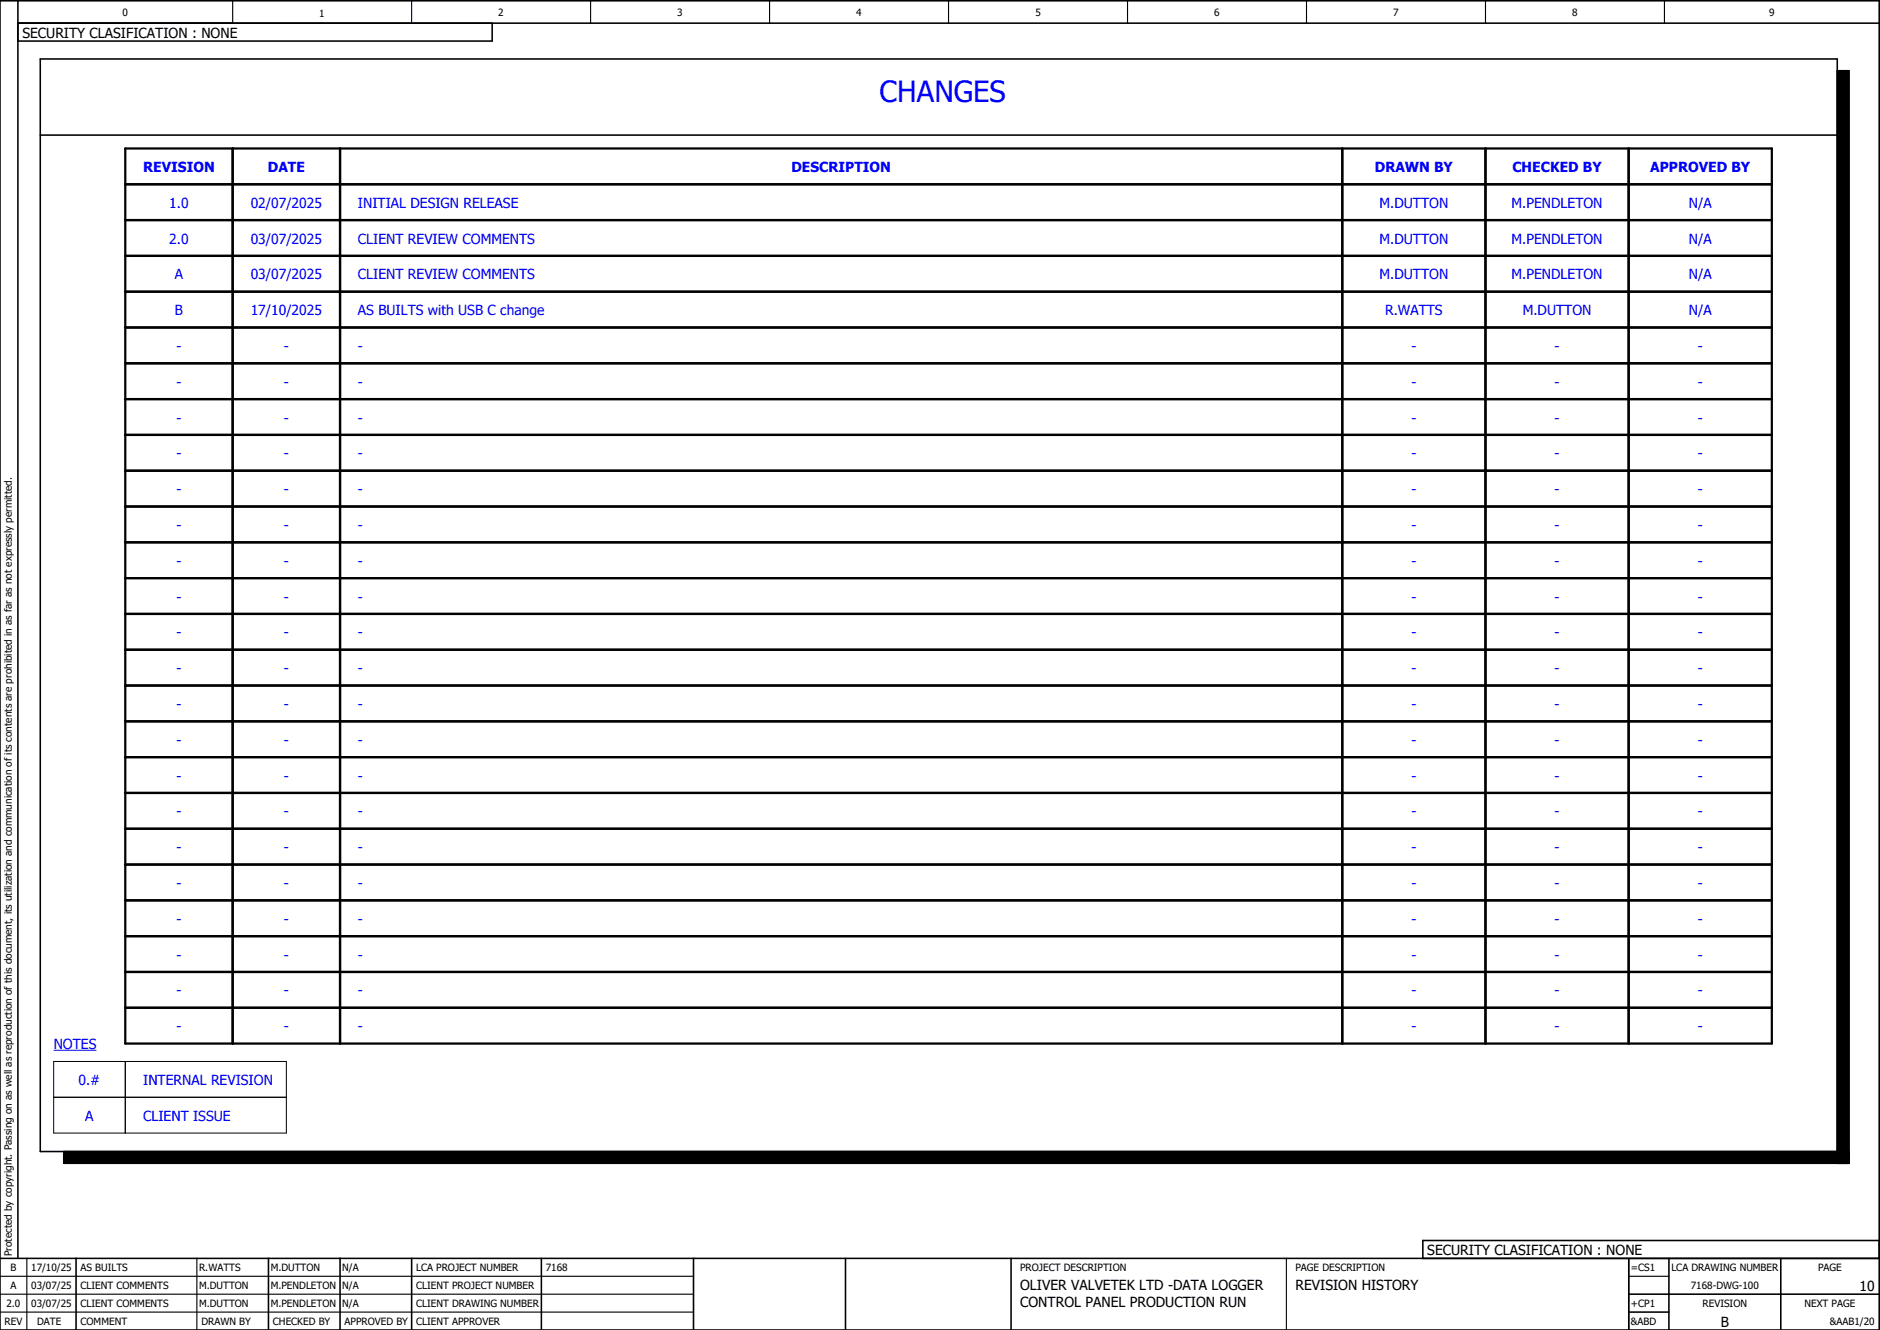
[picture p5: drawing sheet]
<svg xmlns="http://www.w3.org/2000/svg" width="420mm" height="297mm" viewBox="0 0 420 297" stroke-linecap="round" stroke-linejoin="round" font-family="sans-serif">
<defs><g id="words">
<text font-size="6.5" fill="#00f" x="196.6" y="22.7">CHANGES</text>
<g font-size="3.1">
<text x="5" y="8.4">SECURITY CLASIFICATION : NONE</text>
<text x="319" y="280.4">SECURITY CLASIFICATION : NONE</text>
<text x="228" y="288.3">OLIVER VALVETEK LTD -DATA LOGGER</text>
<text x="228" y="292">CONTROL PANEL PRODUCTION RUN</text>
<text x="289.5" y="288.3">REVISION HISTORY</text>
<text x="415.6" y="288.4">10</text>
<text x="384.6" y="296.4">B</text>
</g>
<g font-size="3.1" fill="#00f">
<text x="32" y="38.4">REVISION</text>
<text x="59.9" y="38.4">DATE</text>
<text x="176.9" y="38.4">DESCRIPTION</text>
<text x="307.3" y="38.4">DRAWN BY</text>
<text x="338" y="38.4">CHECKED BY</text>
<text x="368.8" y="38.4">APPROVED BY</text>
<text x="37.8" y="46.4">1.0</text>
<text x="56" y="46.4">02/07/2025</text>
<text x="80" y="46.4">INITIAL DESIGN RELEASE</text>
<text x="308.3" y="46.4">M.DUTTON</text>
<text x="337.8" y="46.4">M.PENDLETON</text>
<text x="377.4" y="46.4">N/A</text>
<text x="37.8" y="54.4">2.0</text>
<text x="56" y="54.4">03/07/2025</text>
<text x="80" y="54.4">CLIENT REVIEW COMMENTS</text>
<text x="308.3" y="54.4">M.DUTTON</text>
<text x="337.8" y="54.4">M.PENDLETON</text>
<text x="377.4" y="54.4">N/A</text>
<text x="39.1" y="62.4">A</text>
<text x="56" y="62.4">03/07/2025</text>
<text x="80" y="62.4">CLIENT REVIEW COMMENTS</text>
<text x="308.3" y="62.4">M.DUTTON</text>
<text x="337.8" y="62.4">M.PENDLETON</text>
<text x="377.4" y="62.4">N/A</text>
<text x="39.1" y="70.4">B</text>
<text x="56" y="70.4">17/10/2025</text>
<text x="80" y="70.4">AS BUILTS with USB C change</text>
<text x="309.6" y="70.4">R.WATTS</text>
<text x="340.3" y="70.4">M.DUTTON</text>
<text x="377.4" y="70.4">N/A</text>
<text x="39.4" y="78.4">-</text>
<text x="63.4" y="78.4">-</text>
<text x="80" y="78.4">-</text>
<text x="315.4" y="78.4">-</text>
<text x="347.4" y="78.4">-</text>
<text x="379.4" y="78.4">-</text>
<text x="39.4" y="86.4">-</text>
<text x="63.4" y="86.4">-</text>
<text x="80" y="86.4">-</text>
<text x="315.4" y="86.4">-</text>
<text x="347.4" y="86.4">-</text>
<text x="379.4" y="86.4">-</text>
<text x="39.4" y="94.4">-</text>
<text x="63.4" y="94.4">-</text>
<text x="80" y="94.4">-</text>
<text x="315.4" y="94.4">-</text>
<text x="347.4" y="94.4">-</text>
<text x="379.4" y="94.4">-</text>
<text x="39.4" y="102.4">-</text>
<text x="63.4" y="102.4">-</text>
<text x="80" y="102.4">-</text>
<text x="315.4" y="102.4">-</text>
<text x="347.4" y="102.4">-</text>
<text x="379.4" y="102.4">-</text>
<text x="39.4" y="110.4">-</text>
<text x="63.4" y="110.4">-</text>
<text x="80" y="110.4">-</text>
<text x="315.4" y="110.4">-</text>
<text x="347.4" y="110.4">-</text>
<text x="379.4" y="110.4">-</text>
<text x="39.4" y="118.4">-</text>
<text x="63.4" y="118.4">-</text>
<text x="80" y="118.4">-</text>
<text x="315.4" y="118.4">-</text>
<text x="347.4" y="118.4">-</text>
<text x="379.4" y="118.4">-</text>
<text x="39.4" y="126.4">-</text>
<text x="63.4" y="126.4">-</text>
<text x="80" y="126.4">-</text>
<text x="315.4" y="126.4">-</text>
<text x="347.4" y="126.4">-</text>
<text x="379.4" y="126.4">-</text>
<text x="39.4" y="134.4">-</text>
<text x="63.4" y="134.4">-</text>
<text x="80" y="134.4">-</text>
<text x="315.4" y="134.4">-</text>
<text x="347.4" y="134.4">-</text>
<text x="379.4" y="134.4">-</text>
<text x="39.4" y="142.4">-</text>
<text x="63.4" y="142.4">-</text>
<text x="80" y="142.4">-</text>
<text x="315.4" y="142.4">-</text>
<text x="347.4" y="142.4">-</text>
<text x="379.4" y="142.4">-</text>
<text x="39.4" y="150.4">-</text>
<text x="63.4" y="150.4">-</text>
<text x="80" y="150.4">-</text>
<text x="315.4" y="150.4">-</text>
<text x="347.4" y="150.4">-</text>
<text x="379.4" y="150.4">-</text>
<text x="39.4" y="158.4">-</text>
<text x="63.4" y="158.4">-</text>
<text x="80" y="158.4">-</text>
<text x="315.4" y="158.4">-</text>
<text x="347.4" y="158.4">-</text>
<text x="379.4" y="158.4">-</text>
<text x="39.4" y="166.4">-</text>
<text x="63.4" y="166.4">-</text>
<text x="80" y="166.4">-</text>
<text x="315.4" y="166.4">-</text>
<text x="347.4" y="166.4">-</text>
<text x="379.4" y="166.4">-</text>
<text x="39.4" y="174.4">-</text>
<text x="63.4" y="174.4">-</text>
<text x="80" y="174.4">-</text>
<text x="315.4" y="174.4">-</text>
<text x="347.4" y="174.4">-</text>
<text x="379.4" y="174.4">-</text>
<text x="39.4" y="182.4">-</text>
<text x="63.4" y="182.4">-</text>
<text x="80" y="182.4">-</text>
<text x="315.4" y="182.4">-</text>
<text x="347.4" y="182.4">-</text>
<text x="379.4" y="182.4">-</text>
<text x="39.4" y="190.4">-</text>
<text x="63.4" y="190.4">-</text>
<text x="80" y="190.4">-</text>
<text x="315.4" y="190.4">-</text>
<text x="347.4" y="190.4">-</text>
<text x="379.4" y="190.4">-</text>
<text x="39.4" y="198.4">-</text>
<text x="63.4" y="198.4">-</text>
<text x="80" y="198.4">-</text>
<text x="315.4" y="198.4">-</text>
<text x="347.4" y="198.4">-</text>
<text x="379.4" y="198.4">-</text>
<text x="39.4" y="206.4">-</text>
<text x="63.4" y="206.4">-</text>
<text x="80" y="206.4">-</text>
<text x="315.4" y="206.4">-</text>
<text x="347.4" y="206.4">-</text>
<text x="379.4" y="206.4">-</text>
<text x="39.4" y="214.4">-</text>
<text x="63.4" y="214.4">-</text>
<text x="80" y="214.4">-</text>
<text x="315.4" y="214.4">-</text>
<text x="347.4" y="214.4">-</text>
<text x="379.4" y="214.4">-</text>
<text x="39.4" y="222.4">-</text>
<text x="63.4" y="222.4">-</text>
<text x="80" y="222.4">-</text>
<text x="315.4" y="222.4">-</text>
<text x="347.4" y="222.4">-</text>
<text x="379.4" y="222.4">-</text>
<text x="39.4" y="230.4">-</text>
<text x="63.4" y="230.4">-</text>
<text x="80" y="230.4">-</text>
<text x="315.4" y="230.4">-</text>
<text x="347.4" y="230.4">-</text>
<text x="379.4" y="230.4">-</text>
<text x="12" y="234.4">NOTES</text>
<text x="17.6" y="242.4">0.#</text>
<text x="32" y="242.4">INTERNAL REVISION</text>
<text x="19.1" y="250.4">A</text>
<text x="32" y="250.4">CLIENT ISSUE</text>
</g>
<g font-size="2.2">
<text x="27.4" y="3.7">0</text>
<text x="71.4" y="3.7">1</text>
<text x="111.4" y="3.7">2</text>
<text x="151.4" y="3.7">3</text>
<text x="191.4" y="3.7">4</text>
<text x="231.4" y="3.7">5</text>
<text x="271.4" y="3.6">6</text>
<text x="311.4" y="3.6">7</text>
<text x="351.4" y="3.6">8</text>
<text x="395.4" y="3.6">9</text>
<text x="2.7" y="280.7" transform="rotate(-90 2.7 280.7)">Protected by copyright. Passing on as well as reproduction of this document, its utilization and communication of its contents are prohibited in as far as not expressly permitted.</text>
<text x="2.3" y="284.1">B</text>
<text x="7" y="284.1">17/10/25</text>
<text x="18" y="284.1">AS BUILTS</text>
<text x="44.5" y="284.1">R.WATTS</text>
<text x="60.5" y="284.1">M.DUTTON</text>
<text x="76.5" y="284.1">N/A</text>
<text x="93" y="284.1">LCA PROJECT NUMBER</text>
<text x="122" y="284.1">7168</text>
<text x="228" y="284.1">PROJECT DESCRIPTION</text>
<text x="289.5" y="284.1">PAGE DESCRIPTION</text>
<text x="364.5" y="284.1">=CS1</text>
<text x="373.5" y="284.1">LCA DRAWING NUMBER</text>
<text x="406.3" y="284.1">PAGE</text>
<text x="1.4" y="292.1">2.0</text>
<text x="2.3" y="288.1">A</text>
<text x="7" y="288.1">03/07/25</text>
<text x="7" y="292.1">03/07/25</text>
<text x="18" y="288.1">CLIENT COMMENTS</text>
<text x="18" y="292.1">CLIENT COMMENTS</text>
<text x="44.5" y="288.1">M.DUTTON</text>
<text x="44.5" y="292.1">M.DUTTON</text>
<text x="60.5" y="288.1">M.PENDLETON</text>
<text x="60.5" y="292.1">M.PENDLETON</text>
<text x="76.5" y="288.1">N/A</text>
<text x="76.5" y="292.1">N/A</text>
<text x="93" y="292.1">CLIENT DRAWING NUMBER</text>
<text x="93" y="288.1">CLIENT PROJECT NUMBER</text>
<text x="364.5" y="292.1">+CP1</text>
<text x="377.9" y="288.1">7168-DWG-100</text>
<text x="380.5" y="292.1">REVISION</text>
<text x="403.3" y="292.1">NEXT PAGE</text>
<text x="1" y="296.1">REV</text>
<text x="8.3" y="296.1">DATE</text>
<text x="18" y="296.1">COMMENT</text>
<text x="45" y="296.1">DRAWN BY</text>
<text x="61" y="296.1">CHECKED BY</text>
<text x="77" y="296.1">APPROVED BY</text>
<text x="93" y="296.1">CLIENT APPROVER</text>
<text x="364.5" y="296.1">&amp;ABD</text>
<text x="409" y="296.1">&amp;AAB1/20</text>
</g>
</g></defs>
<g fill="none" stroke="#000" stroke-width=".25">
<path d="M52 .2v5M92 .2v5M132 .2v5M172 .2v5M212 .2v5M252 .2v5M292 .2v5M332 .2v5M372 .2v5M0 285.2h155M0 293.2h155M0 289.2h155"/>
<path d="M6 281.2v16M44 281.2v16M287.5 281.2v15.9M364 285.2h9M364 281.3v15.7"/>
</g>
<g fill="none" stroke="#000" stroke-width=".35">
<path d="M0 .2h420v297h-420zM4 5.2h416M4 .2v281M110 5.2v4h-106M410.6 15.8h2.7v244.1h-399.1v-2.6M9 30.2h401.6M413.3 257.3h-404.3v-244.1h401.6v246.7M420 277.2h-102v4M0 281.2h420M17 281.2v16M60 281.2v16M76 281.2v16"/>
<path d="M92 281.2v16M121 281.2v16M155 281.2v16M189 281.2v15.9M226 281.2v15.9M364 289.2h56M364 293.2h9M364 281.3v15.7M373 281.2v16M398 281.2v16"/>
</g>
<path d="M14.2 257.3h399.1v2.6h-399.1zM410.6 15.8h2.7v244.1h-2.7z" fill="#000" stroke="#000" stroke-width=".22"/>
<path d="M12 237.2h52v16h-52zM28 237.2v16M12 245.2h52" fill="none" stroke="#000" stroke-width=".22"/>
<path d="M12 234.7h9.6" fill="none" stroke="#00f" stroke-width=".22"/>
<g fill="none" stroke="#000" stroke-width=".5">
<path d="M28 33.2h368v200h-368zM52 33.2v200M76 33.2v200M300 33.2v200M332 33.2v200M364 33.2v200M28 41.2h368M28 49.2h368M28 57.2h368M28 65.2h368M28 73.2h368M28 81.2h368"/>
<path d="M28 89.2h368M28 97.2h368M28 105.2h368M28 113.2h368M28 121.2h368M28 129.2h368M28 137.2h368M28 145.2h368M28 153.2h368M28 161.2h368M28 169.2h368M28 177.2h368"/>
<path d="M28 185.2h368M28 193.2h368M28 201.2h368M28 209.2h368M28 217.2h368M28 225.2h368"/>
</g>
<use href="#words"/>
</svg>
